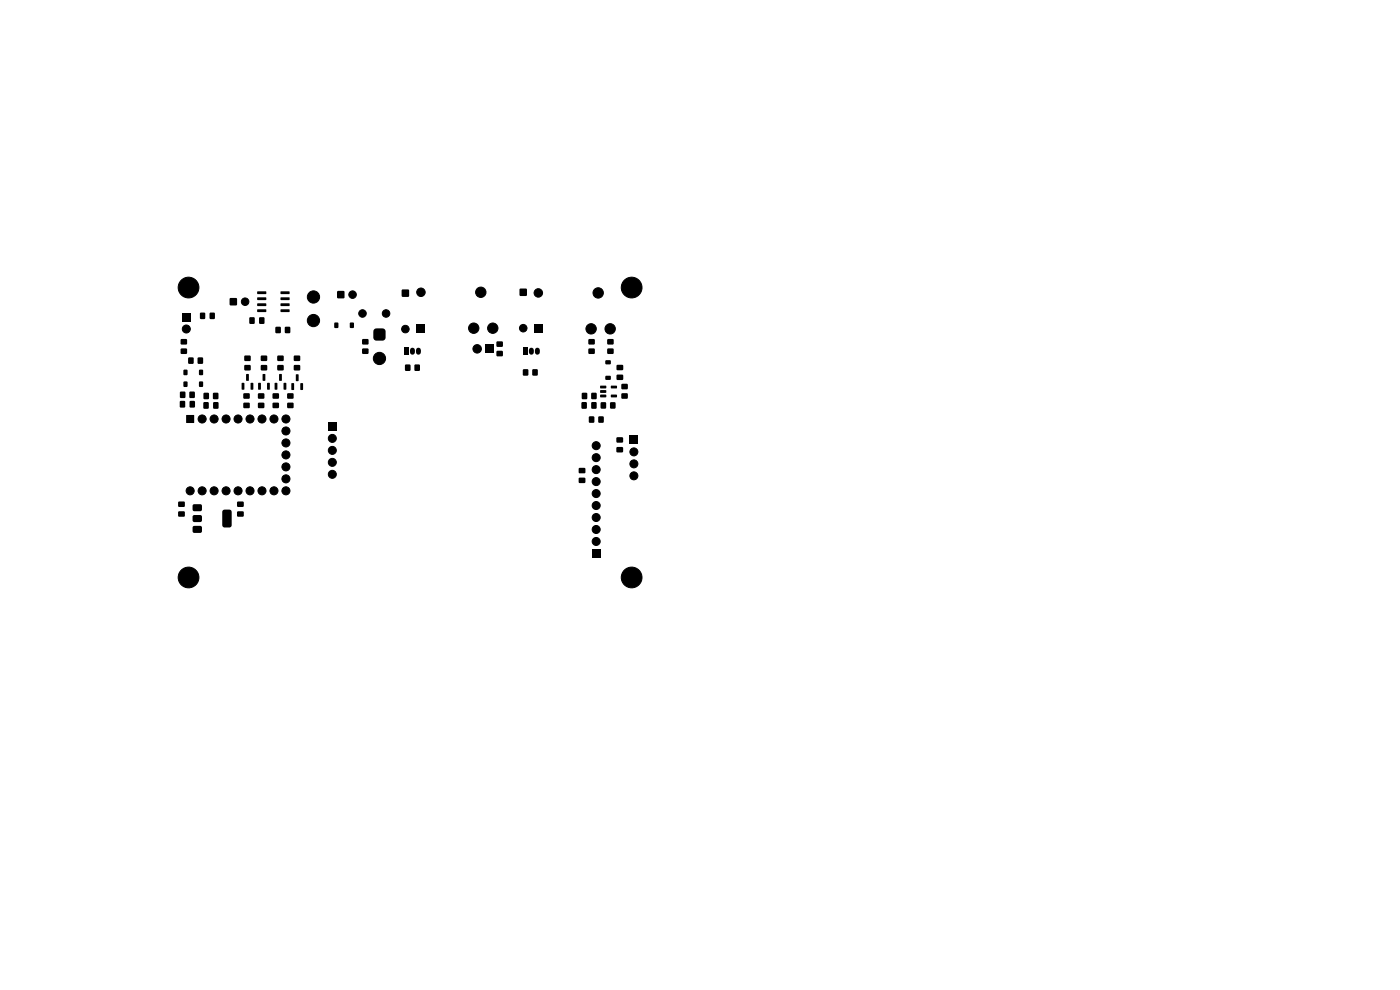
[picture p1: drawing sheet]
<svg xmlns="http://www.w3.org/2000/svg" width="297mm" height="210mm" viewBox="0 0 297 210" stroke-linecap="round" stroke-linejoin="round" font-family="sans-serif">
<g fill="#000">
<path d="M38.7 66.4h1.7v1.7h-1.7zM38.4 72h1.2v1h-1.2zM38.4 74h1.2v1h-1.2zM39 78.5h.7v1h-.7zM40 75.9h1v1.2h-1zM42.5 66.4h1v1.2h-1zM42 75.9h1v1.2h-1zM42.3 78.5h.7v1h-.7zM44.5 66.4h1v1.2h-1zM48.8 63.3h1.4v1.4h-1.4zM52.9 67.3h1.1v1.4h-1.1zM51.9 75.5h1.2v1h-1.2z"/>
<path d="M51.9 77.5h1.2v1h-1.2zM54.6 61.8h1.8l.1 .5-1.9 .1zM54.6 63.1h1.8l.1 .5-1.9 .1zM54.6 64.4l1.8-.1 .1 .5-1.9 .1zM54.6 65.6h1.8l.1 .5-1.9 .1zM55 67.3h1.1v1.4h-1.1zM55.4 75.5h1.2v1h-1.2zM55.4 77.5h1.2v1h-1.2zM59.5 65.6h1.9v.5l-1.8 .1zM59.5 64.4l1.9-.1v.5l-1.8 .1zM59.5 63.1h1.9v.5l-1.8 .1zM59.5 61.8h1.9v.5l-1.8 .1z"/>
<path d="M58.5 69.4h1v1.2h-1zM58.9 75.5h1.2v1h-1.2zM58.9 77.5h1.2v1h-1.2zM60.5 69.4h1v1.2h-1zM62.4 75.5h1.2v1h-1.2zM62.4 77.5h1.2v1h-1.2zM71.6 61.8h1.4v1.4h-1.4zM71 68.5h.7v1h-.7zM74.3 68.5h.7v1h-.7zM76.9 72h1.2v1h-1.2zM76.9 74h1.2v1h-1.2zM79.5 69.8l1.6-.1 .6 .2 .1 1.7-.3 .5-1.7 .2-.5-.3-.1-1.7z"/>
<path d="M85.7 73.8h1.1v1.5h-1.1zM85.3 61.5h1.4v1.4h-1.4zM86 77.4h1v1.2h-1zM88 77.4h1v1.2h-1zM88.4 68.7h1.8v1.8h-1.8zM102.9 73.1h1.8v1.8h-1.8zM105.4 72.5h1.2v1h-1.2zM105.4 74.5h1.2v1h-1.2zM110.9 73.8h1.1v1.5h-1.1zM110.3 61.3h1.4v1.4h-1.4zM111 78.4h1v1.2h-1zM113 78.4h1v1.2h-1z"/>
<path d="M113.3 68.9h1.8v1.8h-1.8zM124.9 72h1.2v1h-1.2zM124.9 74h1.2v1h-1.2zM128.5 76.5h1v.7h-1zM128.9 72h1.2v1h-1.2zM128.9 74h1.2v1h-1.2zM130.8 77.4h1.4v1.1h-1.4zM38.2 85.1h1v1.3h-1zM38.2 83.1h1.1v1.3h-1.1zM39.5 88.1h1.7v1.6h-1.7zM39 81h.7v1h-.7zM40.2 83.1h1.1v1.3h-1.1z"/>
<path d="M40.3 85.1h1v1.3h-1zM42.3 81h.7v1h-.7zM43.2 85.3h1v1.4h-1zM43.2 83.4h1.1v1.2h-1.1zM45.2 83.4h1.1v1.2h-1.1zM45.3 85.3h1v1.4h-1zM51.3 81.2l.5 .1v1.4l-.5-.1zM52.2 79.4h.6l-.1 1.4-.5-.1zM51.7 83.5h1.2v1h-1.2zM51.7 85.5h1.2v1h-1.2zM53.2 81.2l.5 .1v1.4l-.5-.1zM54.8 81.2l.5 .1v1.4l-.5-.1z"/>
<path d="M55.7 79.4h.6l-.1 1.4-.5-.1zM54.8 83.5h1.2v1h-1.2zM54.8 85.5h1.2v1h-1.2zM56.7 81.2l.5 .1v1.4l-.5-.1zM58.3 81.2l.5 .1v1.4l-.5-.1zM57.9 83.5h1.2v1h-1.2zM57.9 85.5h1.2v1h-1.2zM59.2 79.4h.6l-.1 1.4-.5-.1zM60.2 81.2l.5 .1v1.4l-.5-.1zM61.8 81.3l.6 .1-.1 1.3-.5-.1zM61 83.5h1.2v1h-1.2zM61 85.5h1.2v1h-1.2z"/>
<path d="M62.8 79.4l.5 .1v1.4l-.5-.1zM63.7 81.3l.6 .1-.1 1.3-.5-.1zM69.6 89.6h1.7v1.7h-1.7zM123.4 85.3h1v1.4h-1zM123.5 83.4h1v1.2h-1zM125.5 83.4h1v1.2h-1zM125.5 85.3h1v1.4h-1zM125 88.4h1v1.2h-1zM127.3 81.8h1.2l.1 .5-1.2 .1zM127.3 82.8h1.2l.1 .5h-1.2zM127.3 83.7h1.2l.1 .5-1.2 .1zM127 88.4h1v1.2h-1z"/>
<path d="M127.5 85.4h1v1.2h-1zM128.5 79.8h1v.7h-1zM129.6 83.7h1.2l.1 .5-1.2 .1zM129.6 81.8h1.2l.1 .5-1.2 .1zM129.5 85.4h1v1.2h-1zM130.8 94.9h1.3v1h-1.3zM130.8 92.8h1.3v1h-1.3zM130.8 79.5h1.4v1.1h-1.4zM131.9 83.5h1.2v1h-1.2zM131.9 81.5h1.2v1h-1.2zM133.6 92.5h1.7v1.7h-1.7zM37.8 106.4h1.4v1.1h-1.4z"/>
<path d="M37.8 108.5h1.4v1.1h-1.4zM41 107h1.7l.1 .3v1l-.3 .2-1.5-.1-.2-.3 .1-.9zM41 109.3h1.7l.1 .3v1l-.3 .2-1.5-.1-.2-.3 .1-.9zM41 111.6h1.7l.1 .3v1l-.3 .2-1.5-.1-.2-.3 .1-.9zM47.3 108.2l.2-.1h1.1l.5 .3 .1 3-.3 .4-1.4 .1-.3-.3-.1-3zM50.3 106.4h1.4v1.1h-1.4zM50.3 108.5h1.4v1.1h-1.4zM122.8 101.4h1.3v1h-1.3zM122.8 99.3h1.3v1h-1.3zM125.6 116.6h1.7v1.7h-1.7z"/>
</g>
<g fill="#000" stroke="#000" stroke-width=".21">
<circle cx="39.5" cy="69.8" r=".85"/>
<circle cx="40" cy="61" r="2.2"/>
<circle cx="52" cy="64" r=".8"/>
<circle cx="66.5" cy="63" r="1.3"/>
<circle cx="66.5" cy="68" r="1.3"/>
<circle cx="74.8" cy="62.5" r=".8"/>
<circle cx="76.9" cy="66.5" r=".8"/>
<circle cx="80.5" cy="76" r="1.3"/>
<circle cx="81.9" cy="66.5" r=".8"/>
<circle cx="86" cy="69.8" r=".8"/>
<circle cx="89.3" cy="62" r=".9"/>
<circle cx="100.5" cy="69.6" r="1.1"/>
<circle cx="101.2" cy="74" r=".9"/>
<circle cx="102" cy="62" r="1.1"/>
<circle cx="104.5" cy="69.6" r="1.1"/>
<circle cx="111" cy="69.6" r=".8"/>
<circle cx="114.2" cy="62.1" r=".9"/>
<circle cx="125.4" cy="69.8" r="1.1"/>
<circle cx="126.9" cy="62.1" r="1.1"/>
<circle cx="129.4" cy="69.8" r="1.1"/>
<circle cx="134" cy="61" r="2.2"/>
<circle cx="42.9" cy="88.9" r=".86"/>
<circle cx="45.4" cy="88.9" r=".86"/>
<circle cx="48" cy="88.9" r=".86"/>
<circle cx="50.5" cy="88.9" r=".86"/>
<circle cx="53" cy="88.9" r=".86"/>
<circle cx="55.6" cy="88.9" r=".86"/>
<circle cx="58.1" cy="88.9" r=".86"/>
<circle cx="60.7" cy="91.4" r=".86"/>
<circle cx="60.7" cy="96.5" r=".86"/>
<circle cx="60.7" cy="99" r=".86"/>
<circle cx="60.7" cy="88.9" r=".86"/>
<circle cx="60.7" cy="94" r=".86"/>
<circle cx="70.5" cy="93" r=".85"/>
<circle cx="70.5" cy="98.1" r=".85"/>
<circle cx="70.5" cy="95.5" r=".85"/>
<circle cx="126.5" cy="99.6" r=".85"/>
<circle cx="126.5" cy="94.5" r=".85"/>
<circle cx="126.5" cy="97.1" r=".85"/>
<circle cx="134.5" cy="95.9" r=".85"/>
<circle cx="134.5" cy="98.4" r=".85"/>
<circle cx="40.3" cy="104.1" r=".86"/>
<circle cx="42.9" cy="104.1" r=".86"/>
<circle cx="45.4" cy="104.1" r=".86"/>
<circle cx="48" cy="104.1" r=".86"/>
<circle cx="50.5" cy="104.1" r=".86"/>
<circle cx="53" cy="104.1" r=".86"/>
<circle cx="55.6" cy="104.1" r=".86"/>
<circle cx="58.1" cy="104.1" r=".86"/>
<circle cx="60.7" cy="104.1" r=".86"/>
<circle cx="60.7" cy="101.6" r=".86"/>
<circle cx="70.5" cy="100.6" r=".85"/>
<circle cx="126.5" cy="104.7" r=".85"/>
<circle cx="126.5" cy="107.2" r=".85"/>
<circle cx="126.5" cy="112.3" r=".85"/>
<circle cx="126.5" cy="102.2" r=".85"/>
<circle cx="126.5" cy="114.9" r=".85"/>
<circle cx="126.5" cy="109.8" r=".85"/>
<circle cx="134.5" cy="100.9" r=".85"/>
<circle cx="40" cy="122.5" r="2.2"/>
<circle cx="134" cy="122.5" r="2.2"/>
</g>
<path d="M87.5 74.3v.4M88.8 74.3v.4M112.7 74.3v.4M114 74.3v.4" fill="none" stroke="#000" stroke-width="1.1"/>
</svg>
